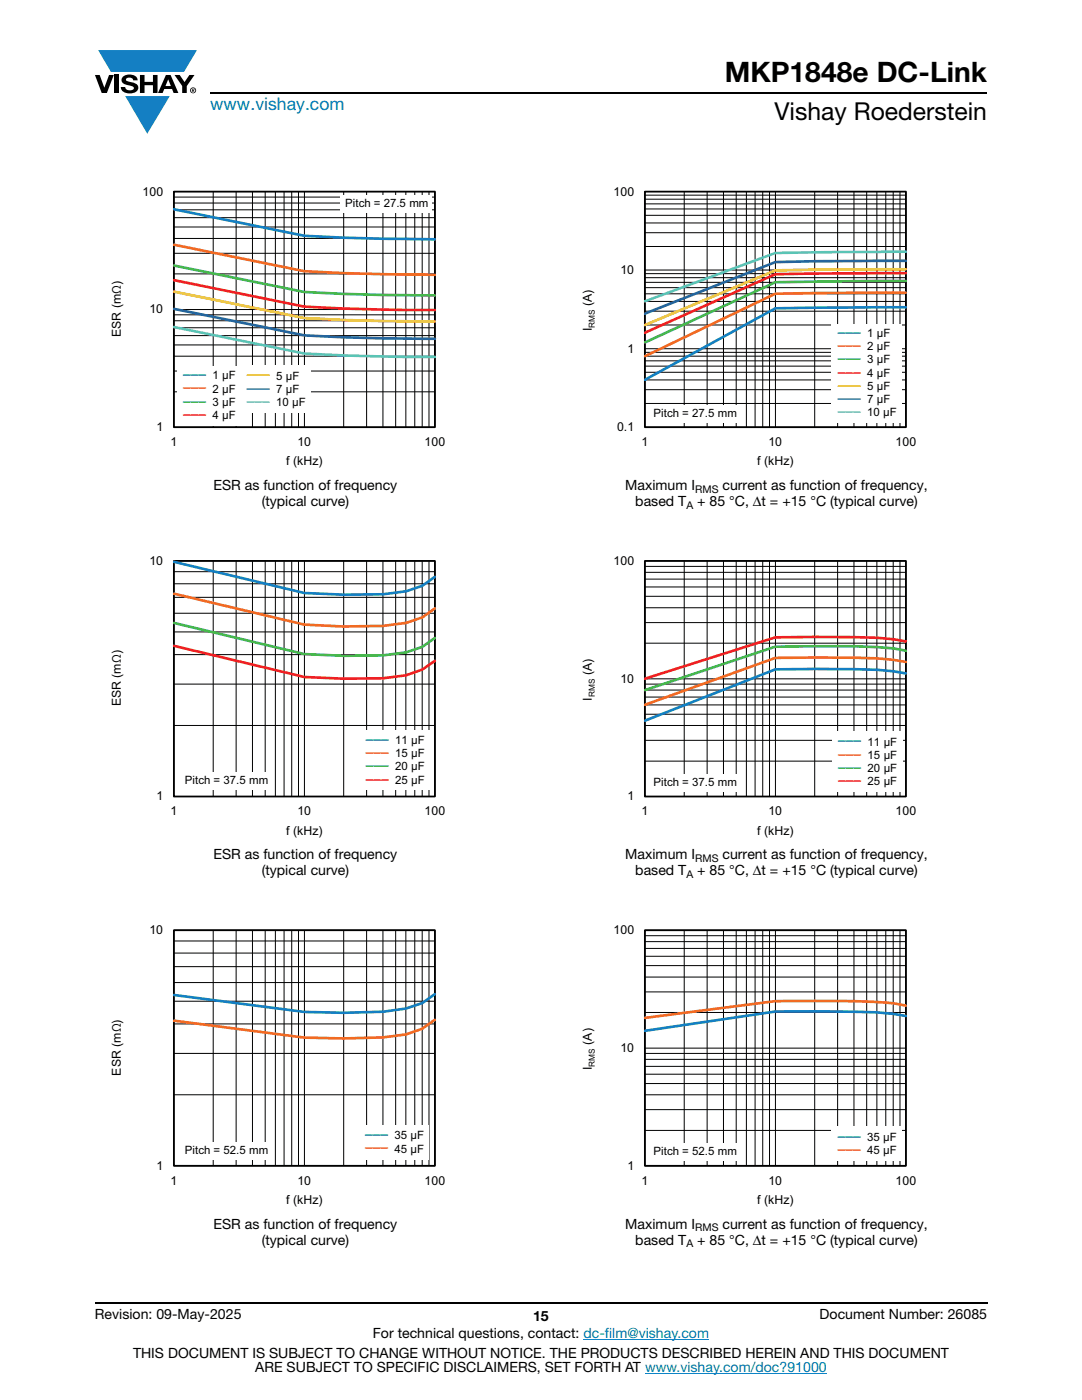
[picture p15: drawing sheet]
<svg xmlns="http://www.w3.org/2000/svg" width="216mm" height="279mm" viewBox="0 0 216 279" stroke-linecap="round" stroke-linejoin="round" font-family="sans-serif">
<defs><g id="words">
<text font-size="5.6" x="144.6" y="16.4">MKP1848e DC-Link</text>
<text font-size="4.9" x="154.5" y="24">Vishay Roederstein</text>
<text font-size="3.5" fill="#007ec4" x="42" y="21.9">www.vishay.com</text>
<g font-size="2.8">
<text x="42.6" y="97.8">ESR as function of frequency</text>
<text x="52.2" y="101">(typical curve)</text>
<text x="124.8" y="97.8">Maximum I</text>
<text x="126.8" y="101">based T</text>
<text x="139.1" y="101">+ 85 °C, Δt = +15 °C (typical curve)</text>
<text x="144.2" y="97.8">current as function of frequency,</text>
<text x="42.6" y="171.5">ESR as function of frequency</text>
<text x="124.8" y="171.5">Maximum I</text>
<text x="144.2" y="171.5">current as function of frequency,</text>
<text x="52.2" y="174.7">(typical curve)</text>
<text x="126.8" y="174.7">based T</text>
<text x="139.1" y="174.7">+ 85 °C, Δt = +15 °C (typical curve)</text>
<text x="42.6" y="245.2">ESR as function of frequency</text>
<text x="124.8" y="245.2">Maximum I</text>
<text x="144.2" y="245.2">current as function of frequency,</text>
<text x="52.2" y="248.4">(typical curve)</text>
<text x="126.8" y="248.4">based T</text>
<text x="139.1" y="248.4">+ 85 °C, Δt = +15 °C (typical curve)</text>
<text x="18.9" y="263.3">Revision: 09-May-2025</text>
<text x="106.4" y="263.6">15</text>
<text x="163.6" y="263.3">Document Number: 26085</text>
<text x="74.4" y="267.1">For technical questions, contact: dc-film@vishay.com</text>
<text x="26.5" y="271">THIS DOCUMENT IS SUBJECT TO CHANGE WITHOUT NOTICE. THE PRODUCTS DESCRIBED HEREIN AND THIS DOCUMENT</text>
<text x="50.9" y="273.8">ARE SUBJECT TO SPECIFIC DISCLAIMERS, SET FORTH AT www.vishay.com/doc?91000</text>
</g>
<g font-size="2.5">
<text x="28.4" y="39">100</text>
<text x="122.4" y="39">100</text>
<text x="123.8" y="54.7">10</text>
<text x="29.8" y="62.5">10</text>
<text x="118.1" y="61.1" transform="rotate(-90 118.1 61.1)">(A)</text>
<text x="24.1" y="67.3" transform="rotate(-90 24.1 67.3)">ESR (mΩ)</text>
<text x="118.1" y="66.1" transform="rotate(-90 118.1 66.1)">I</text>
<text x="125.2" y="70.4">1</text>
<text x="31.2" y="86.1">1</text>
<text x="34" y="89">1</text>
<text x="59.4" y="89">10</text>
<text x="84.7" y="89">100</text>
<text x="123.1" y="86">0.1</text>
<text x="128" y="89">1</text>
<text x="153.3" y="89">10</text>
<text x="178.7" y="89">100</text>
<text x="57.1" y="92.9">f (kHz)</text>
<text x="151.1" y="92.9">f (kHz)</text>
<text x="29.8" y="112.7">10</text>
<text x="122.4" y="112.7">100</text>
<text x="118.1" y="134.8" transform="rotate(-90 118.1 134.8)">(A)</text>
<text x="123.8" y="136.2">10</text>
<text x="24.1" y="141" transform="rotate(-90 24.1 141)">ESR (mΩ)</text>
<text x="118.1" y="139.8" transform="rotate(-90 118.1 139.8)">I</text>
<text x="31.2" y="159.8">1</text>
<text x="125.2" y="159.8">1</text>
<text x="34" y="162.7">1</text>
<text x="57.1" y="166.6">f (kHz)</text>
<text x="59.4" y="162.7">10</text>
<text x="84.7" y="162.7">100</text>
<text x="128" y="162.7">1</text>
<text x="151.1" y="166.6">f (kHz)</text>
<text x="153.3" y="162.7">10</text>
<text x="178.7" y="162.7">100</text>
<text x="29.8" y="186.4">10</text>
<text x="122.4" y="186.4">100</text>
<text x="118.1" y="208.5" transform="rotate(-90 118.1 208.5)">(A)</text>
<text x="123.8" y="209.9">10</text>
<text x="24.1" y="214.7" transform="rotate(-90 24.1 214.7)">ESR (mΩ)</text>
<text x="118.1" y="213.5" transform="rotate(-90 118.1 213.5)">I</text>
<text x="31.2" y="233.5">1</text>
<text x="125.2" y="233.5">1</text>
<text x="34" y="236.4">1</text>
<text x="59.4" y="236.4">10</text>
<text x="84.7" y="236.4">100</text>
<text x="128" y="236.4">1</text>
<text x="153.3" y="236.4">10</text>
<text x="178.7" y="236.4">100</text>
<text x="57.1" y="240.3">f (kHz)</text>
<text x="151.1" y="240.3">f (kHz)</text>
</g>
<g font-size="2.3">
<text x="68.9" y="41.4">Pitch = 27.5 mm</text>
<text x="173" y="67.3">1 μF</text>
<text x="173" y="69.9">2 μF</text>
<text x="42.4" y="75.7">1 μF</text>
<text x="55.1" y="75.8">5 μF</text>
<text x="173" y="72.5">3 μF</text>
<text x="173" y="75.2">4 μF</text>
<text x="173" y="77.8">5 μF</text>
<text x="42.4" y="78.3">2 μF</text>
<text x="42.4" y="81">3 μF</text>
<text x="42.4" y="83.6">4 μF</text>
<text x="55.1" y="78.4">7 μF</text>
<text x="55.1" y="81">10 μF</text>
<text x="130.4" y="83.2">Pitch = 27.5 mm</text>
<text x="173" y="80.4">7 μF</text>
<text x="173" y="83.1">10 μF</text>
<text x="78.8" y="148.5">11 μF</text>
<text x="173.1" y="148.8">11 μF</text>
<text x="78.8" y="151.1">15 μF</text>
<text x="78.8" y="153.7">20 μF</text>
<text x="173.1" y="151.4">15 μF</text>
<text x="173.1" y="154">20 μF</text>
<text x="36.9" y="156.5">Pitch = 37.5 mm</text>
<text x="78.8" y="156.4">25 μF</text>
<text x="130.4" y="156.9">Pitch = 37.5 mm</text>
<text x="173.1" y="156.7">25 μF</text>
<text x="78.7" y="227.4">35 μF</text>
<text x="173" y="227.7">35 μF</text>
<text x="36.9" y="230.2">Pitch = 52.5 mm</text>
<text x="78.7" y="230">45 μF</text>
<text x="130.4" y="230.6">Pitch = 52.5 mm</text>
<text x="173" y="230.3">45 μF</text>
</g>
<g font-size="2.1">
<text x="137" y="101.5">A</text>
<text x="138.7" y="98.3">RMS</text>
<text x="138.7" y="172">RMS</text>
<text x="137" y="175.2">A</text>
<text x="138.7" y="245.7">RMS</text>
<text x="137" y="248.9">A</text>
</g>
<g font-size="1.7">
<text x="118.7" y="65.5" transform="rotate(-90 118.7 65.5)">RMS</text>
<text x="118.7" y="139.2" transform="rotate(-90 118.7 139.2)">RMS</text>
<text x="118.7" y="212.9" transform="rotate(-90 118.7 212.9)">RMS</text>
</g>
<g font-size="1.5" fill="#147fc3">
<text x="167.2" y="66.8">▬▬▬</text>
<text x="36.6" y="75.3">▬▬▬</text>
<text x="73" y="148.1">▬▬▬</text>
<text x="167.3" y="148.4">▬▬▬</text>
<text x="72.9" y="227">▬▬▬</text>
<text x="167.2" y="227.3">▬▬▬</text>
</g>
<g font-size="1.5" fill="#f16b22">
<text x="167.2" y="69.5">▬▬▬</text>
<text x="36.6" y="77.9">▬▬▬</text>
<text x="73" y="150.7">▬▬▬</text>
<text x="167.3" y="151">▬▬▬</text>
<text x="72.9" y="229.6">▬▬▬</text>
<text x="167.2" y="229.9">▬▬▬</text>
</g>
<g font-size="1.5" fill="#fec80b">
<text x="49.2" y="75.3">▬▬▬</text>
<text x="167.2" y="77.4">▬▬▬</text>
</g>
<g font-size="1.5" fill="#2b5597">
<text x="49.2" y="78">▬▬▬</text>
<text x="167.2" y="80">▬▬▬</text>
</g>
<g font-size="1.5" fill="#48b74e">
<text x="167.2" y="72.1">▬▬▬</text>
<text x="36.6" y="80.5">▬▬▬</text>
<text x="73" y="153.3">▬▬▬</text>
<text x="167.3" y="153.6">▬▬▬</text>
</g>
<g font-size="1.5" fill="#ee1f23">
<text x="167.2" y="74.8">▬▬▬</text>
<text x="36.6" y="83.2">▬▬▬</text>
<text x="73" y="156">▬▬▬</text>
<text x="167.3" y="156.3">▬▬▬</text>
</g>
<g font-size="1.5" fill="#5dc7d2">
<text x="49.2" y="80.6">▬▬▬</text>
<text x="167.2" y="82.7">▬▬▬</text>
</g>
</g></defs>
<g fill="#147fc3">
<path d="M19.6 10h19.7l-2.6 4.3h-1.1h-13.5z"/>
<path d="M25 19.2h8.9l-4.5 7.5z"/>
</g>
<g fill="#000">
<path d="M18.9 15h1l.9 2.5 1-2.5h.9l-1.4 3.6h-1zM22.9 15h.9v3.6h-.9zM24.6 15.3a2.1 2.1 0 0 1 2.8 .3l.1 .4h-.9a.79 .79 0 0 0-.7-.5 .79 .79 0 0 0-.8 .4l.3 .3 1 .2a1.08 1.08 0 0 1 1.2 1 1.08 1.08 0 0 1-1.1 1.2 1.73 1.73 0 0 1-2.4-1.2h.9a.96 .96 0 0 0 .8 .6 .96 .96 0 0 0 .9-.4 1.31 1.31 0 0 0-1.2-.6 1.03 1.03 0 0 1-1.1-.6 1.03 1.03 0 0 1 .2-1.1zM27.9 15h.9v1.3h1.7v-1.3h.9v3.6h-.9v-1.6h-1.7v1.6h-.9zM34.8 15h1.1l.9 1.4 1-1.4h1l-1.5 2.2v1.4h-.9v-1.4z"/>
<path d="M33.6 15.9l.5 1.3h-1.1zM33.1 15l-1.6 3.6h1l.3-.8h1.5l.3 .8h1l-1.6-3.6z"/>
<path d="M38.4 17.8h.2v.2h-.2zM38.3 17.7v.7h.1v-.3l.4 .3-.2-.3 .2-.2-.1-.2z"/>
<path d="M38.1 18a.46 .46 0 0 1 .9 0 .46 .46 0 0 1-.9 0zM37.9 18a.6 .6 0 0 0 1.2 0 .6 .6 0 0 0-1.2 0z"/>
</g>
<path d="M42 18.6h155M18.9 260h178.1" fill="none" stroke="#000" stroke-width=".36"/>
<path d="M116.4 267.3h25.1M128.7 274h36.3" fill="none" stroke="#007ec4" stroke-width=".2"/>
<g fill="none" stroke="#000" stroke-width=".2">
<path d="M34.7 39.3h52.1M34.7 38.2h52.1v47.1h-52.1zM42.5 38.2v47.1M47.1 38.2v47.1M50.4 38.2v47.1M52.9 38.2v47.1M54.9 38.2v47.1M56.7 38.2v47.1M58.2 38.2v47.1M59.6 38.2v47.1M60.7 38.2v47.1M68.6 38.2v47.1"/>
<path d="M73.2 38.2v47.1M76.4 38.2v47.1M79 38.2v47.1M81 38.2v47.1M82.8 38.2v47.1M84.2 38.2v47.1M85.6 38.2v47.1M34.7 54.7h52.1M34.7 50.6h52.1M34.7 47.6h52.1M34.7 45.3h52.1M34.7 43.4h52.1"/>
<path d="M34.7 41.9h52.1M34.7 40.5h52.1M34.7 78.2h52.1M34.7 74h52.1M34.7 71.1h52.1M34.7 68.8h52.1M34.7 67h52.1M34.7 65.4h52.1M34.7 64h52.1M34.7 62.8h52.1M34.7 61.8h52.1"/>
</g>
<path d="M34.7 38.2h52.1v47.1h-52.1z" fill="none" stroke="#000" stroke-width=".35"/>
<path d="M34.7 41.8l26 5.3a512.4 512.4 0 0 0 26.1 .7" fill="none" stroke="#147fc3" stroke-width=".53"/>
<path d="M34.7 48.8l26 5.3a512.4 512.4 0 0 0 26.1 .7" fill="none" stroke="#f16b22" stroke-width=".53"/>
<path d="M34.7 53l26 5.3a441.3 441.3 0 0 0 26.1 .7" fill="none" stroke="#48b74e" stroke-width=".53"/>
<path d="M34.7 55.9l26 5.3a441.3 441.3 0 0 0 26.1 .7" fill="none" stroke="#ee1f23" stroke-width=".53"/>
<path d="M34.7 58.2l26 5.3a441.3 441.3 0 0 0 26.1 .7" fill="none" stroke="#fec80b" stroke-width=".53"/>
<path d="M34.7 61.6l26 5.3a439.1 439.1 0 0 0 26.1 .7" fill="none" stroke="#2b5597" stroke-width=".53"/>
<path d="M34.7 65.3l26 5.3a441.3 441.3 0 0 0 26.1 .6" fill="none" stroke="#5dc7d2" stroke-width=".53"/>
<g fill="#fff">
<path d="M68 39h18.2v3.5h-18.2z"/>
<path d="M35.3 73h12.7v11.9h-12.7z"/>
<path d="M48 73h13.9v9.4h-13.9z"/>
</g>
<g fill="none" stroke="#000" stroke-width=".2">
<path d="M128.7 39.8h52.1M128.7 38.9h52.1M128.7 38.2h52.1v47.1h-52.1zM136.5 38.2v47.1M141.1 38.2v47.1M144.4 38.2v47.1M146.9 38.2v47.1M148.9 38.2v47.1M150.7 38.2v47.1M152.2 38.2v47.1M153.5 38.2v47.1M154.7 38.2v47.1"/>
<path d="M162.6 38.2v47.1M167.1 38.2v47.1M170.4 38.2v47.1M172.9 38.2v47.1M175 38.2v47.1M176.7 38.2v47.1M178.2 38.2v47.1M179.6 38.2v47.1M128.7 58.6h52.1M128.7 57.4h52.1M128.7 56.3h52.1M128.7 55.4h52.1"/>
<path d="M128.7 54.6h52.1M128.7 49.2h52.1M128.7 46.4h52.1M128.7 44.5h52.1M128.7 43h52.1M128.7 41.7h52.1M128.7 40.7h52.1M128.7 53.9h52.1M128.7 77.8h52.1M128.7 75.8h52.1M128.7 74.3h52.1M128.7 73.1h52.1"/>
<path d="M128.7 72h52.1M128.7 71.1h52.1M128.7 70.3h52.1M128.7 64.9h52.1M128.7 62.1h52.1M128.7 60.2h52.1M128.7 69.6h52.1M128.7 80.5h52.1"/>
</g>
<path d="M128.7 38.2h52.1v47.1h-52.1z" fill="none" stroke="#000" stroke-width=".35"/>
<path d="M180.7 61.3l-26 .2-26 14.3" fill="none" stroke="#147fc3" stroke-width=".53"/>
<path d="M180.7 58.4l-26 .2-26 12.5" fill="none" stroke="#f16b22" stroke-width=".53"/>
<path d="M180.7 56.1l-26 .2-26 12.1" fill="none" stroke="#48b74e" stroke-width=".53"/>
<path d="M180.7 54.5l-26 .2-26 11.7" fill="none" stroke="#ee1f23" stroke-width=".53"/>
<path d="M180.7 53.7l-26 .3-26 10.9" fill="none" stroke="#fec80b" stroke-width=".53"/>
<path d="M180.7 52.1l-26 .2-26 10.3" fill="none" stroke="#2b5597" stroke-width=".53"/>
<path d="M180.7 50.2l-26 .3-26 9.6" fill="none" stroke="#5dc7d2" stroke-width=".53"/>
<g fill="#fff">
<path d="M129.5 80.8h18.3v3.5h-18.3z"/>
<path d="M165.9 64.6h14v19.7h-14z"/>
</g>
<g fill="none" stroke="#000" stroke-width=".2">
<path d="M34.7 119.2h52.1M34.7 116.5h52.1M34.7 114.1h52.1M34.7 111.9h52.1v47.1h-52.1zM42.5 111.9v47.1M47.1 111.9v47.1M50.4 111.9v47.1M52.9 111.9v47.1M54.9 111.9v47.1M56.7 111.9v47.1M58.2 111.9v47.1M59.6 111.9v47.1"/>
<path d="M60.7 111.9v47.1M68.6 111.9v47.1M73.2 111.9v47.1M76.4 111.9v47.1M79 111.9v47.1M81 111.9v47.1M82.8 111.9v47.1M84.2 111.9v47.1M85.6 111.9v47.1M34.7 136.5h52.1M34.7 130.6h52.1M34.7 126.1h52.1"/>
<path d="M34.7 122.4h52.1M34.7 144.8h52.1"/>
</g>
<path d="M34.7 111.9h52.1v47.1h-52.1z" fill="none" stroke="#000" stroke-width=".35"/>
<path d="M34.7 112.1l26 6.2 7.9 .4 7.8-.1 4.6-.6 3.3-1.1 2.5-1.8" fill="none" stroke="#147fc3" stroke-width=".53"/>
<path d="M34.7 118.5l26 6.2 7.9 .3 7.8-.1 4.6-.6 3.3-1.1 2.5-1.8" fill="none" stroke="#f16b22" stroke-width=".53"/>
<path d="M34.7 124.3l26 6.2 7.9 .4 7.8-.1 4.6-.6 3.3-1.1 2.5-1.8" fill="none" stroke="#48b74e" stroke-width=".53"/>
<path d="M34.7 128.9l26 6.2 7.9 .3h7.8l4.6-.6 3.3-1.2 2.5-1.7" fill="none" stroke="#ee1f23" stroke-width=".53"/>
<g fill="#fff">
<path d="M71.7 145.8h14v11.9h-14z"/>
<path d="M36 154.2h18.3v3.5h-18.3z"/>
</g>
<g fill="none" stroke="#000" stroke-width=".2">
<path d="M128.7 119h52.1M128.7 117.1h52.1M128.7 115.6h52.1M128.7 114.2h52.1M128.7 113h52.1M128.7 111.9h52.1v47.1h-52.1zM136.5 111.9v47.1M141.1 111.9v47.1M144.4 111.9v47.1M146.9 111.9v47.1M148.9 111.9v47.1M150.7 111.9v47.1"/>
<path d="M152.2 111.9v47.1M153.5 111.9v47.1M154.7 111.9v47.1M162.6 111.9v47.1M167.1 111.9v47.1M170.4 111.9v47.1M172.9 111.9v47.1M175 111.9v47.1M176.7 111.9v47.1M178.2 111.9v47.1M179.6 111.9v47.1M128.7 139.1h52.1"/>
<path d="M128.7 137.7h52.1M128.7 136.5h52.1M128.7 128.4h52.1M128.7 124.3h52.1M128.7 121.3h52.1M128.7 135.5h52.1M128.7 151.9h52.1M128.7 147.8h52.1M128.7 144.8h52.1M128.7 142.5h52.1M128.7 140.7h52.1"/>
</g>
<path d="M128.7 111.9h52.1v47.1h-52.1z" fill="none" stroke="#000" stroke-width=".35"/>
<path d="M180.7 134.4l-2.4-.4a207.8 207.8 0 0 0-23.6-.4l-26 10.2" fill="none" stroke="#147fc3" stroke-width=".53"/>
<path d="M180.7 132.1l-2.4-.4a207.7 207.7 0 0 0-23.6-.4l-26 9.4" fill="none" stroke="#f16b22" stroke-width=".53"/>
<path d="M180.7 129.9l-2.4-.5-7.9-.4-15.7 .1-26 8.6" fill="none" stroke="#48b74e" stroke-width=".53"/>
<path d="M180.7 128l-2.4-.4a207.7 207.7 0 0 0-23.6-.4l-26 8.3" fill="none" stroke="#ee1f23" stroke-width=".53"/>
<g fill="#fff">
<path d="M129.5 154.5h18.3v3.5h-18.3z"/>
<path d="M166 146h14v12h-14z"/>
</g>
<g fill="none" stroke="#000" stroke-width=".2">
<path d="M34.7 199.8h52.1M34.7 196.1h52.1M34.7 192.9h52.1M34.7 190.2h52.1M34.7 187.8h52.1M34.7 185.6h52.1v47.1h-52.1zM42.5 185.6v47.1M47.1 185.6v47.1M50.4 185.6v47.1M52.9 185.6v47.1M54.9 185.6v47.1M56.7 185.6v47.1"/>
<path d="M58.2 185.6v47.1M59.6 185.6v47.1M60.7 185.6v47.1M68.6 185.6v47.1M73.2 185.6v47.1M76.4 185.6v47.1M79 185.6v47.1M81 185.6v47.1M82.8 185.6v47.1M84.2 185.6v47.1M85.6 185.6v47.1M34.7 218.5h52.1"/>
<path d="M34.7 210.2h52.1M34.7 204.3h52.1"/>
</g>
<path d="M34.7 185.6h52.1v47.1h-52.1z" fill="none" stroke="#000" stroke-width=".35"/>
<path d="M86.8 198.4l-2.5 1.8-3.3 1.1-4.6 .6-7.8 .2-7.9-.1-26-3.4" fill="none" stroke="#147fc3" stroke-width=".53"/>
<path d="M86.8 203.5l-2.5 1.8-3.3 1.1-4.6 .6-7.8 .2-7.9-.1-26-3.4" fill="none" stroke="#f16b22" stroke-width=".53"/>
<g fill="#fff">
<path d="M71.6 224.6h14v6.8h-14z"/>
<path d="M36 227.9h18.3v3.5h-18.3z"/>
</g>
<g fill="none" stroke="#000" stroke-width=".2">
<path d="M128.7 198h52.1M128.7 195h52.1M128.7 192.7h52.1M128.7 190.8h52.1M128.7 189.3h52.1M128.7 187.9h52.1M128.7 186.7h52.1M128.7 185.6h52.1v47.1h-52.1zM136.5 185.6v47.1M141.1 185.6v47.1M144.4 185.6v47.1M146.9 185.6v47.1"/>
<path d="M148.9 185.6v47.1M150.7 185.6v47.1M152.2 185.6v47.1M153.5 185.6v47.1M154.7 185.6v47.1M162.6 185.6v47.1M167.1 185.6v47.1M170.4 185.6v47.1M172.9 185.6v47.1M175 185.6v47.1M176.7 185.6v47.1M178.2 185.6v47.1"/>
<path d="M179.6 185.6v47.1M128.7 218.5h52.1M128.7 216.2h52.1M128.7 214.4h52.1M128.7 212.8h52.1M128.7 211.4h52.1M128.7 210.2h52.1M128.7 202.1h52.1M128.7 209.2h52.1M128.7 225.6h52.1M128.7 221.5h52.1"/>
</g>
<path d="M128.7 185.6h52.1v47.1h-52.1z" fill="none" stroke="#000" stroke-width=".35"/>
<path d="M180.7 202.8l-2.4-.5a229.5 229.5 0 0 0-23.6-.4l-26 3.8" fill="none" stroke="#147fc3" stroke-width=".53"/>
<path d="M180.7 200.7l-2.4-.5a218.1 218.1 0 0 0-23.6-.4l-26 3.3" fill="none" stroke="#f16b22" stroke-width=".53"/>
<g fill="#fff">
<path d="M129.5 228.2h18.3v3.5h-18.3z"/>
<path d="M165.9 224.9h14v6.8h-14z"/>
</g>
<use href="#words"/>
</svg>
